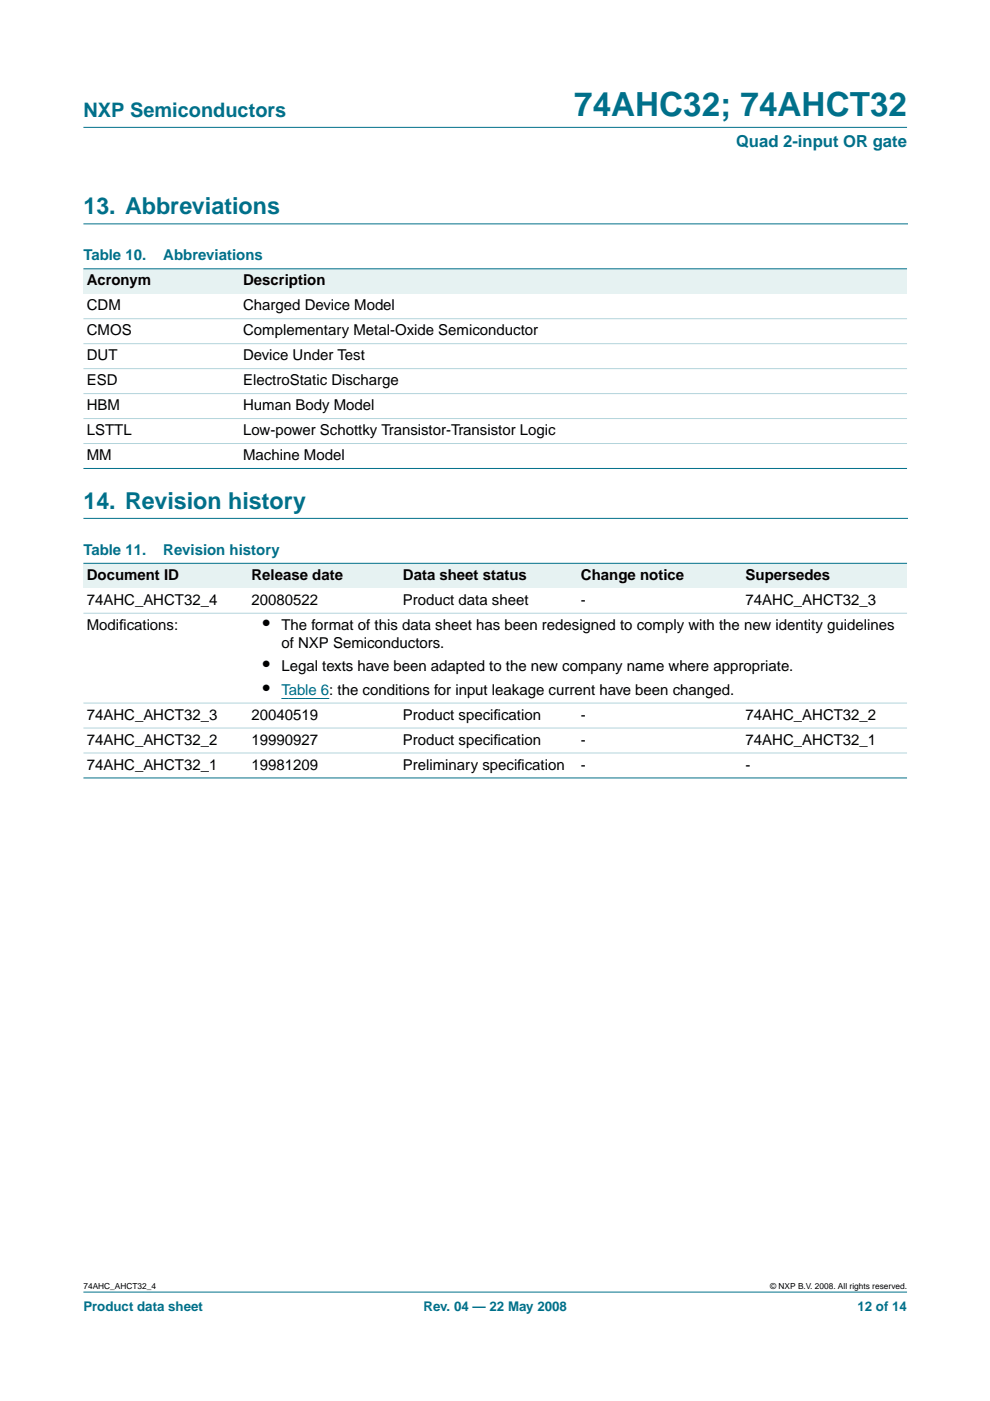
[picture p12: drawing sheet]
<svg xmlns="http://www.w3.org/2000/svg" width="210mm" height="297mm" viewBox="0 0 210 297" stroke-linecap="round" stroke-linejoin="round" font-family="sans-serif">
<defs><g id="words">
<text font-size="7.1" fill="#00708a" x="121.7" y="24.7">74AHC32; 74AHCT32</text>
<g font-size="4.9" fill="#00708a">
<text x="17.7" y="45.5">13. Abbreviations</text>
<text x="17.7" y="107.9">14. Revision history</text>
</g>
<text font-size="4.2" fill="#00708a" x="17.7" y="24.9">NXP Semiconductors</text>
<g font-size="4.2">
<text x="55.8" y="133.5">•</text>
<text x="55.8" y="142.4">•</text>
<text x="55.8" y="147.3">•</text>
</g>
<text font-size="3.5" fill="#00708a" x="156.1" y="31.1">Quad 2-input OR gate</text>
<g font-size="3.2" fill="#00708a">
<text x="17.7" y="55.2">Table 10.</text>
<text x="34.6" y="55.2">Abbreviations</text>
<text x="17.7" y="117.7">Table 11.</text>
<text x="34.6" y="117.7">Revision history</text>
</g>
<g font-size="3.2">
<text x="18.4" y="60.5">Acronym</text>
<text x="18.4" y="65.8">CDM</text>
<text x="51.6" y="65.8">Charged Device Model</text>
<text x="51.6" y="60.5">Description</text>
<text x="18.4" y="71.1">CMOS</text>
<text x="51.6" y="71.1">Complementary Metal-Oxide Semiconductor</text>
<text x="18.4" y="76.4">DUT</text>
<text x="51.6" y="76.4">Device Under Test</text>
<text x="18.4" y="81.7">ESD</text>
<text x="51.6" y="81.7">ElectroStatic Discharge</text>
<text x="18.4" y="87">HBM</text>
<text x="51.6" y="87">Human Body Model</text>
<text x="18.4" y="92.3">LSTTL</text>
<text x="51.6" y="92.3">Low-power Schottky Transistor-Transistor Logic</text>
<text x="18.4" y="97.6">MM</text>
<text x="51.6" y="97.6">Machine Model</text>
<text x="18.4" y="123">Document ID</text>
<text x="53.3" y="123">Release date</text>
<text x="85.4" y="123">Data sheet status</text>
<text x="123.2" y="123">Change notice</text>
<text x="158.1" y="123">Supersedes</text>
<text x="18.4" y="128.3">74AHC_AHCT32_4</text>
<text x="53.3" y="128.3">20080522</text>
<text x="85.4" y="128.3">Product data sheet</text>
<text x="123.2" y="128.3">-</text>
<text x="158.1" y="128.3">74AHC_AHCT32_3</text>
<text x="18.4" y="133.5">Modif</text>
<text x="25.3" y="133.5">ications:</text>
<text x="59.7" y="133.5">The format of this data sheet has been redesigned to comply with the new identity guidelines</text>
<text x="59.7" y="137.4">of NXP Semiconductors.</text>
<text x="59.7" y="142.4">Legal texts have been adapted to the new company name where appropriate.</text>
<text x="18.4" y="152.6">74AHC_AHCT32_3</text>
<text x="53.3" y="152.6">20040519</text>
<text x="85.4" y="152.6">Product specif</text>
<text x="104.7" y="152.6">ication</text>
<text x="123.2" y="152.6">-</text>
<text x="158.1" y="152.6">74AHC_AHCT32_2</text>
<text x="18.4" y="157.9">74AHC_AHCT32_2</text>
<text x="53.3" y="157.9">19990927</text>
<text x="85.4" y="157.9">Product specif</text>
<text x="104.7" y="157.9">ication</text>
<text x="123.2" y="157.9">-</text>
<text x="158.1" y="157.9">74AHC_AHCT32_1</text>
<text x="18.4" y="163.2">74AHC_AHCT32_1</text>
<text x="53.3" y="163.2">19981209</text>
<text x="85.4" y="163.2">Preliminary specif</text>
<text x="109.7" y="163.2">ication</text>
<text x="123.2" y="163.2">-</text>
<text x="158.1" y="163.2">-</text>
</g>
<text font-size="3.2" fill="#00f" x="59.7" y="147.3">Table 6: the conditions for input leakage current have been changed.</text>
<g font-size="2.8" fill="#00708a">
<text x="17.7" y="278">Product data sheet</text>
<text x="89.8" y="278">Rev. 04 — 22 May 2008</text>
<text x="181.8" y="278">12 of 14</text>
</g>
<g font-size="1.8">
<text x="17.7" y="273.4">74AHC_AHCT32_4</text>
<text x="163.3" y="273.4">© NXP B.V. 2008. All rights reserved.</text>
</g>
</g></defs>
<g fill="#00708a" stroke="#00708a" stroke-width=".21">
<path d="M17.7 273.9h174.6z"/>
<path d="M17.7 27h174.6z"/>
</g>
<path d="M17.7 47.5h174.7M17.7 109.9h174.7" fill="none" stroke="#00708a" stroke-width=".21"/>
<g fill="#e6f2f2">
<path d="M17.7 57h33.1v5.3h-33.1z" fill-rule="evenodd"/>
<path d="M50.8 57h141.5v5.3h-141.5z" fill-rule="evenodd"/>
<path d="M17.7 119.4h34.9v5.3h-34.9z" fill-rule="evenodd"/>
<path d="M52.6 119.4h32.1v5.3h-32.1z" fill-rule="evenodd"/>
<path d="M84.7 119.4h37.8v5.3h-37.8z" fill-rule="evenodd"/>
<path d="M122.5 119.4h34.9v5.3h-34.9z" fill-rule="evenodd"/>
<path d="M157.4 119.4h34.9v5.3h-34.9z" fill-rule="evenodd"/>
</g>
<path d="M59.7 148.1h10.1" fill="none" stroke="#00f" stroke-width=".21"/>
<g fill="#00708a" stroke="#00708a" stroke-width=".21">
<path d="M17.7 57h174.6z"/>
<path d="M17.7 99.3h174.6z"/>
<path d="M17.7 119.4h174.6z"/>
<path d="M17.7 164.9h174.6z"/>
</g>
<g fill="#b3d4db" stroke="#b3d4db" stroke-width=".21">
<path d="M17.7 67.6h174.6z"/>
<path d="M17.7 72.9h174.6z"/>
<path d="M17.7 78.2h174.6z"/>
<path d="M17.7 83.4h174.6z"/>
<path d="M17.7 88.7h174.6z"/>
<path d="M17.7 94h174.6z"/>
<path d="M17.7 130h174.6z"/>
<path d="M17.7 149.1h174.6z"/>
<path d="M17.7 154.4h174.6z"/>
<path d="M17.7 159.6h174.6z"/>
</g>
<use href="#words"/>
</svg>
